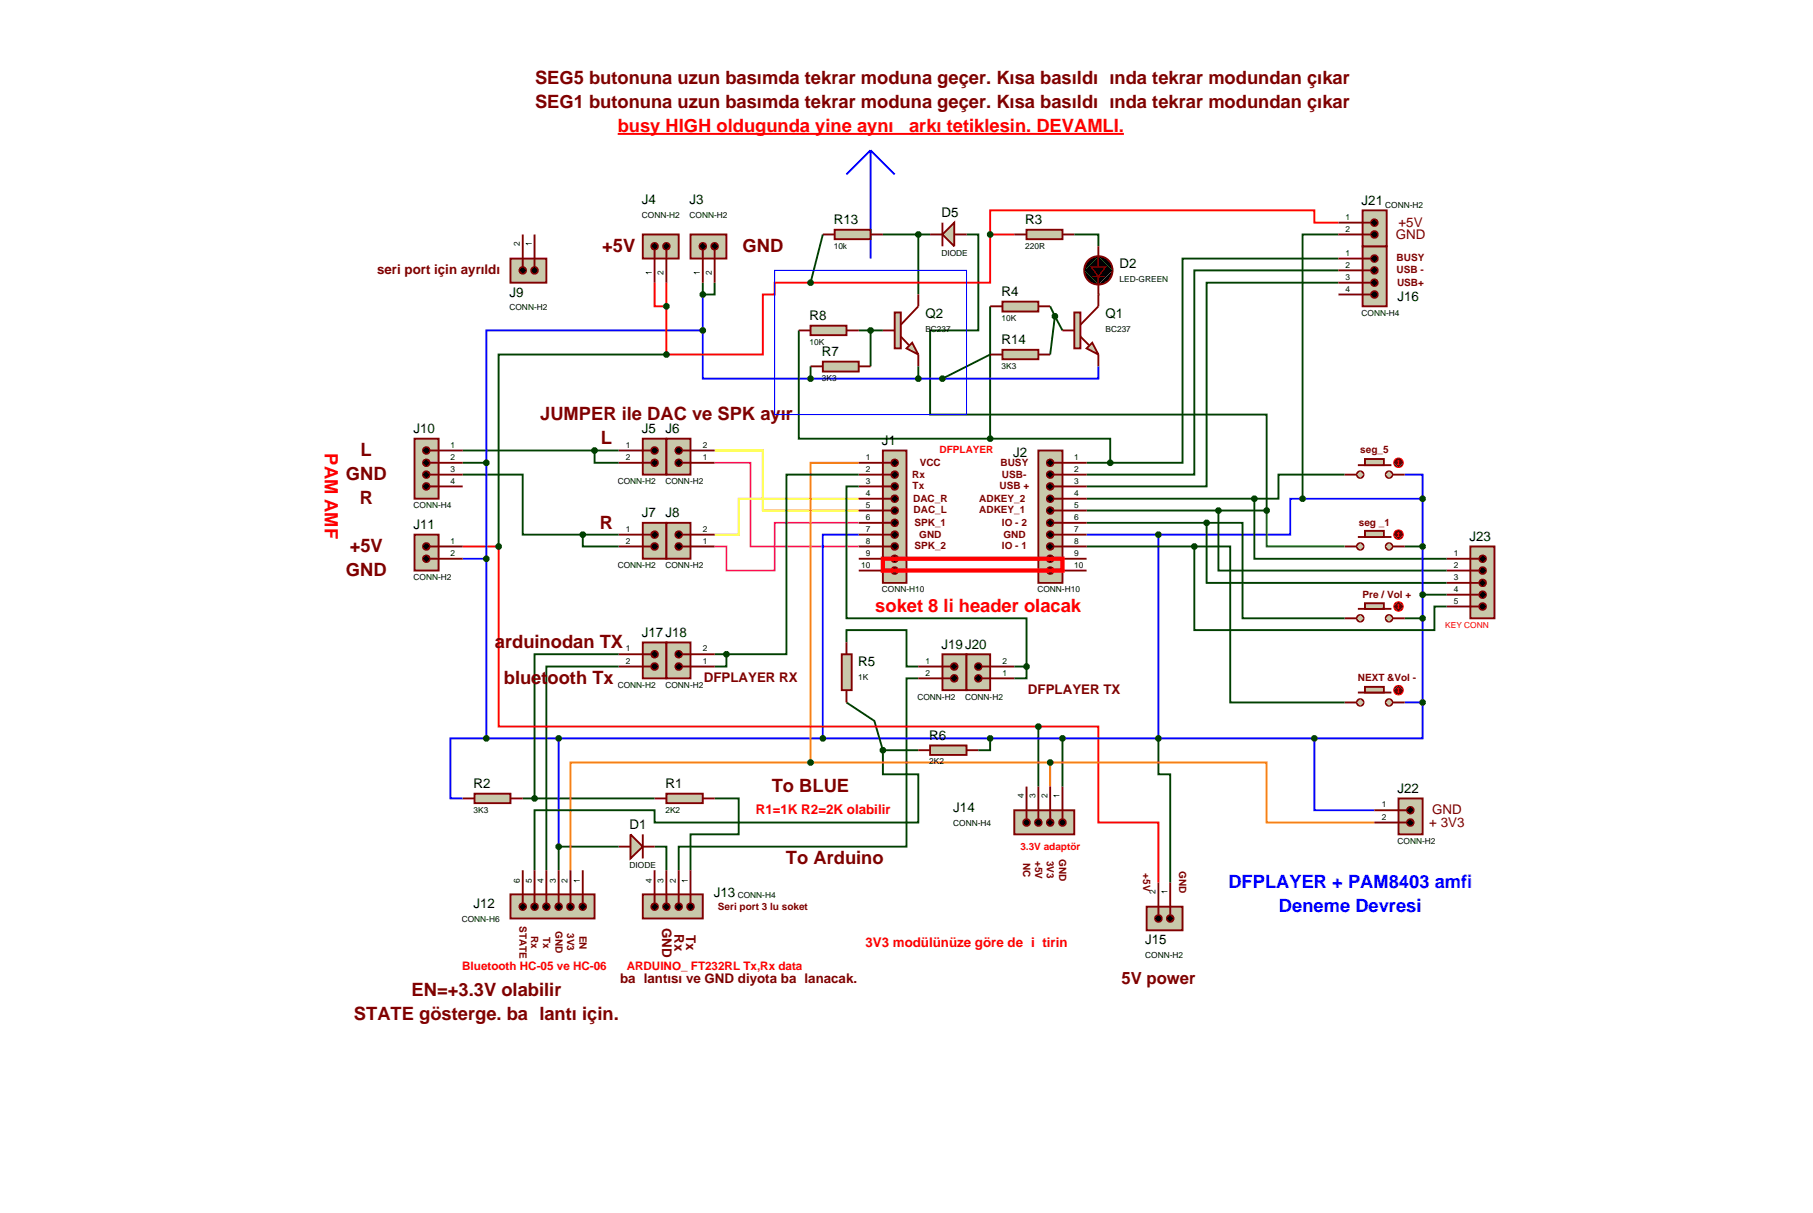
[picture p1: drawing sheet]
<svg xmlns="http://www.w3.org/2000/svg" width="384mm" height="257mm" viewBox="0 0 384 257" stroke-linecap="round" stroke-linejoin="round" font-family="sans-serif">
<defs><g id="words">
<g font-size="3.9" fill="#800000">
<text x="113.2" y="17.8">SEG5 butonuna uzun basımda tekrar moduna geçer. Kısa basıldığında tekrar modundan çıkar</text>
<text x="113.2" y="22.9">SEG1 butonuna uzun basımda tekrar moduna geçer. Kısa basıldığında tekrar modundan çıkar</text>
<text x="127.4" y="53.3">+5V</text>
<text x="157.1" y="53.3">GND</text>
<text x="114.3" y="88.9">JUMPER ile DAC ve SPK ayır</text>
<text x="127.1" y="94">L</text>
<text x="73.2" y="101.6">GND</text>
<text x="76.3" y="96.5">L</text>
<text x="76.1" y="106.7">R</text>
<text x="126.9" y="111.8">R</text>
<text x="74" y="116.8">+5V</text>
<text x="73.2" y="121.9">GND</text>
<text x="104.7" y="137.1">arduinodan TX</text>
<text x="106.6" y="144.7">bluetooth Tx</text>
<text x="163.3" y="167.6">To BLUE</text>
<text x="166.3" y="182.8">To Arduino</text>
<text x="74.9" y="215.8">STATE gösterge. bağlantı için.</text>
<text x="87.1" y="210.7">EN=+3.3V olabilir</text>
</g>
<g font-size="3.9" fill="#f00">
<text x="130.7" y="27.9">busy HIGH oldugunda yine aynı şarkı tetiklesin. DEVAMLI.</text>
<text x="68.7" y="95.9" transform="rotate(90 68.7 95.9)">PAM AMFİ</text>
<text x="185.2" y="129.5">soket 8 li header olacak</text>
</g>
<g font-size="3.9" fill="#00f">
<text x="259.9" y="187.9">DFPLAYER + PAM8403 amfi</text>
<text x="270.6" y="193">Deneme Devresi</text>
</g>
<text font-size="3.5" fill="#800000" x="237.3" y="208.1">5V power</text>
<g font-size="2.8">
<text x="135.8" y="43.3">J4</text>
<text x="145.9" y="43.3">J3</text>
<text x="176.4" y="47.5">R13</text>
<text x="199.2" y="46">D5</text>
<text x="216.9" y="47.5">R3</text>
<text x="288.1" y="43.4">J21</text>
<text x="236.9" y="56.8">D2</text>
<text x="107.8" y="62.8">J9</text>
<text x="211.9" y="62.7">R4</text>
<text x="295.7" y="63.7">J16</text>
<text x="171.3" y="67.8">R8</text>
<text x="195.8" y="67.4">Q2</text>
<text x="233.9" y="67.4">Q1</text>
<text x="173.9" y="75.4">R7</text>
<text x="211.9" y="72.9">R14</text>
<text x="87.5" y="91.7">J10</text>
<text x="135.8" y="91.7">J5</text>
<text x="140.8" y="91.7">J6</text>
<text x="186.6" y="94.2">J1</text>
<text x="214.4" y="96.8">J2</text>
<text x="87.5" y="112">J11</text>
<text x="135.8" y="109.5">J7</text>
<text x="140.8" y="109.5">J8</text>
<text x="310.9" y="114.5">J23</text>
<text x="135.8" y="134.8">J17J18</text>
<text x="199.2" y="137.3">J19J20</text>
<text x="181.6" y="141">R5</text>
<text x="196.6" y="156.6">R6</text>
<text x="100.2" y="166.8">R2</text>
<text x="140.8" y="166.8">R1</text>
<text x="295.7" y="167.8">J22</text>
<text x="201.7" y="171.9">J14</text>
<text x="133.2" y="175.4">D1</text>
<text x="151" y="189.7">J13</text>
<text x="100.2" y="192.2">J12</text>
<text x="242.3" y="199.8">J15</text>
</g>
<g font-size="2.8" fill="#800000">
<text x="295.9" y="48">+5V</text>
<text x="295.3" y="50.5">GND</text>
<text x="79.8" y="58.1">seri port için ayrıldı</text>
<text x="148.9" y="144.4">DFPLAYER RX</text>
<text x="217.5" y="146.9">DFPLAYER TX</text>
<text x="303" y="172.3">GND</text>
<text x="302.4" y="174.9">+ 3V3</text>
<text x="140.1" y="196.3" transform="rotate(90 140.1 196.3)">GND</text>
<text x="142.7" y="197.6" transform="rotate(90 142.7 197.6)">Rx</text>
<text x="145.2" y="197.8" transform="rotate(90 145.2 197.8)">Tx</text>
<text x="131.2" y="207.9">bağlantısı ve GND diyota bağlanacak.</text>
</g>
<g font-size="2.8" fill="#f00">
<text x="159.9" y="172.3">R1=1K R2=2K olabilir</text>
<text x="183.1" y="200.3">3V3 modülünüze göre değiştirin</text>
</g>
<g font-size="2.5" fill="#f00">
<text x="97.8" y="205.2">Bluetooth HC-05 ve HC-06</text>
<text x="132.6" y="205.2">ARDUINO_ FT232RL Tx,Rx data</text>
</g>
<g font-size="2.1" fill="#800000">
<text x="295.5" y="55.3">BUSY</text>
<text x="295.5" y="57.8">USB -</text>
<text x="295.6" y="60.4">USB+</text>
<text x="287.8" y="95.9">seg_5</text>
<text x="193" y="101">Rx</text>
<text x="194.6" y="98.5">VCC</text>
<text x="211.7" y="98.5">BUSY</text>
<text x="212" y="101">USB-</text>
<text x="193.1" y="103.5">Tx</text>
<text x="193.2" y="106.1">DAC_R</text>
<text x="207.2" y="106.1">ADKEY_2</text>
<text x="211.5" y="103.5">USB +</text>
<text x="193.3" y="108.6">DAC_L</text>
<text x="193.5" y="111.2">SPK_1</text>
<text x="194.5" y="113.7">GND</text>
<text x="207.2" y="108.6">ADKEY_1</text>
<text x="212" y="111.2">IO - 2</text>
<text x="212.3" y="113.7">GND</text>
<text x="287.5" y="111.2">seg _1</text>
<text x="193.5" y="116.2">SPK_2</text>
<text x="212" y="116.2">IO - 1</text>
<text x="288.3" y="126.4">Pre / Vol +</text>
<text x="287.3" y="144.1">NEXT &amp;Vol -</text>
<text x="216.5" y="182.5" transform="rotate(90 216.5 182.5)">NC</text>
<text x="219" y="182.1" transform="rotate(90 219 182.1)">+5V</text>
<text x="221.5" y="182.1" transform="rotate(90 221.5 182.1)">3V3</text>
<text x="224.1" y="181.7" transform="rotate(90 224.1 181.7)">GND</text>
<text x="241.9" y="184.7" transform="rotate(90 241.9 184.7)">+5V</text>
<text x="249.5" y="184.3" transform="rotate(90 249.5 184.3)">GND</text>
<text x="109.9" y="195.9" transform="rotate(90 109.9 195.9)">STATE</text>
<text x="117.5" y="197" transform="rotate(90 117.5 197)">GND</text>
<text x="120" y="197.4" transform="rotate(90 120 197.4)">3V3</text>
<text x="122.6" y="197.9" transform="rotate(90 122.6 197.9)">EN</text>
<text x="151.9" y="192.4">Seri port 3 lu soket</text>
<text x="112.4" y="198" transform="rotate(90 112.4 198)">Rx</text>
<text x="114.9" y="198.1" transform="rotate(90 114.9 198.1)">Tx</text>
</g>
<g font-size="2.1" fill="#f00">
<text x="198.8" y="95.9">DFPLAYER</text>
<text x="215.9" y="179.7">3.3V adaptör</text>
</g>
<g font-size="1.8">
<text x="135.8" y="46.1">CONN-H2</text>
<text x="145.9" y="46.1">CONN-H2</text>
<text x="284.7" y="46.5">1</text>
<text x="293.1" y="44">CONN-H2</text>
<text x="110" y="52.1" transform="rotate(-90 110 52.1)">2</text>
<text x="112.5" y="52.1" transform="rotate(-90 112.5 52.1)">1</text>
<text x="176.4" y="52.6">10k</text>
<text x="216.9" y="52.6">220R</text>
<text x="284.7" y="49">2</text>
<text x="137.9" y="58.2" transform="rotate(-90 137.9 58.2)">1</text>
<text x="140.4" y="58.2" transform="rotate(-90 140.4 58.2)">2</text>
<text x="148.1" y="58.2" transform="rotate(-90 148.1 58.2)">1</text>
<text x="150.6" y="58.2" transform="rotate(-90 150.6 58.2)">2</text>
<text x="199.2" y="54.2">DIODE</text>
<text x="236.9" y="59.6">LED-GREEN</text>
<text x="284.7" y="54.1">1</text>
<text x="284.7" y="56.6">2</text>
<text x="284.7" y="59.2">3</text>
<text x="107.8" y="65.6">CONN-H2</text>
<text x="284.7" y="61.7">4</text>
<text x="195.8" y="70.3">BC237</text>
<text x="211.9" y="67.9">10K</text>
<text x="233.9" y="70.3">BC237</text>
<text x="288.1" y="66.9">CONN-H4</text>
<text x="171.3" y="72.9">10K</text>
<text x="211.9" y="78">3K3</text>
<text x="173.9" y="80.6">3K3</text>
<text x="95.3" y="94.7">1</text>
<text x="132.4" y="94.7">1</text>
<text x="148.7" y="94.7">2</text>
<text x="95.3" y="97.3">2</text>
<text x="95.3" y="99.8">3</text>
<text x="132.4" y="97.3">2</text>
<text x="148.7" y="97.3">1</text>
<text x="183.2" y="97.3">1</text>
<text x="183.2" y="99.8">2</text>
<text x="227.3" y="97.3">1</text>
<text x="227.3" y="99.8">2</text>
<text x="87.5" y="107.5">CONN-H4</text>
<text x="95.3" y="102.3">4</text>
<text x="130.7" y="102.4">CONN-H2</text>
<text x="140.8" y="102.4">CONN-H2</text>
<text x="183.2" y="102.3">3</text>
<text x="183.2" y="104.9">4</text>
<text x="183.2" y="107.4">5</text>
<text x="227.3" y="102.3">3</text>
<text x="227.3" y="104.9">4</text>
<text x="227.3" y="107.4">5</text>
<text x="132.4" y="112.5">1</text>
<text x="148.7" y="112.5">2</text>
<text x="183.2" y="110">6</text>
<text x="183.2" y="112.5">7</text>
<text x="227.3" y="110">6</text>
<text x="227.3" y="112.5">7</text>
<text x="95.3" y="115">1</text>
<text x="95.3" y="117.6">2</text>
<text x="132.4" y="115">2</text>
<text x="148.7" y="115">1</text>
<text x="183.2" y="115">8</text>
<text x="183.2" y="117.6">9</text>
<text x="227.3" y="115">8</text>
<text x="227.3" y="117.6">9</text>
<text x="307.6" y="117.6">1</text>
<text x="87.5" y="122.7">CONN-H2</text>
<text x="130.7" y="120.2">CONN-H2</text>
<text x="140.8" y="120.2">CONN-H2</text>
<text x="182.2" y="120.1">10</text>
<text x="186.6" y="125.3">CONN-H10</text>
<text x="219.5" y="125.3">CONN-H10</text>
<text x="227.3" y="120.1">10</text>
<text x="307.6" y="120.1">2</text>
<text x="307.6" y="122.7">3</text>
<text x="307.6" y="125.2">4</text>
<text x="307.6" y="127.7">5</text>
<text x="132.4" y="137.8">1</text>
<text x="148.7" y="137.8">2</text>
<text x="132.4" y="140.4">2</text>
<text x="148.7" y="140.4">1</text>
<text x="181.6" y="143.8">1K</text>
<text x="195.8" y="140.4">1</text>
<text x="195.8" y="142.9">2</text>
<text x="212.1" y="142.9">1</text>
<text x="212.1" y="140.4">2</text>
<text x="130.7" y="145.5">CONN-H2</text>
<text x="140.8" y="145.5">CONN-H2</text>
<text x="194.1" y="148">CONN-H2</text>
<text x="204.2" y="148">CONN-H2</text>
<text x="196.6" y="161.7">2K2</text>
<text x="100.2" y="171.9">3K3</text>
<text x="140.8" y="171.9">2K2</text>
<text x="216.6" y="168.9" transform="rotate(-90 216.6 168.9)">4</text>
<text x="219.1" y="168.9" transform="rotate(-90 219.1 168.9)">3</text>
<text x="221.6" y="168.9" transform="rotate(-90 221.6 168.9)">2</text>
<text x="224.2" y="168.9" transform="rotate(-90 224.2 168.9)">1</text>
<text x="292.4" y="170.8">1</text>
<text x="292.4" y="173.4">2</text>
<text x="201.7" y="174.7">CONN-H4</text>
<text x="295.7" y="178.5">CONN-H2</text>
<text x="133.2" y="183.6">DIODE</text>
<text x="110" y="186.7" transform="rotate(-90 110 186.7)">6</text>
<text x="112.5" y="186.7" transform="rotate(-90 112.5 186.7)">5</text>
<text x="115" y="186.7" transform="rotate(-90 115 186.7)">4</text>
<text x="117.6" y="186.7" transform="rotate(-90 117.6 186.7)">3</text>
<text x="120.1" y="186.7" transform="rotate(-90 120.1 186.7)">2</text>
<text x="122.7" y="186.7" transform="rotate(-90 122.7 186.7)">1</text>
<text x="137.9" y="186.7" transform="rotate(-90 137.9 186.7)">4</text>
<text x="140.4" y="186.7" transform="rotate(-90 140.4 186.7)">3</text>
<text x="143" y="186.7" transform="rotate(-90 143 186.7)">2</text>
<text x="145.5" y="186.7" transform="rotate(-90 145.5 186.7)">1</text>
<text x="156.1" y="189.9">CONN-H4</text>
<text x="244.5" y="189.2" transform="rotate(-90 244.5 189.2)">2</text>
<text x="247" y="189.2" transform="rotate(-90 247 189.2)">1</text>
<text x="97.7" y="195">CONN-H6</text>
<text x="242.3" y="202.6">CONN-H2</text>
</g>
<text font-size="1.8" fill="#f00" x="305.8" y="132.8">KEY CONN</text>
</g></defs>
<path d="M151.2 97.9h7.6v17.7h22.9M181.7 110.6h-17.8v10.1h-10.2v-5.1h-2.5" fill="none" stroke="#f0f" stroke-width=".4"/>
<path d="M151.2 95.3h10.2v12.7h20.3M181.7 105.5h-25.4v7.6h-5.1" fill="none" stroke="#ff0" stroke-width=".4"/>
<g fill="none" stroke="#004000" stroke-width=".4">
<path d="M148.7 59.8v2.5h2.5v-2.5M174.1 49.6l-2.6 10.2M186.8 49.6h10M194.3 49.6v12.7M204.5 49.6h2.5v20.3h-10.2v17.8h71.2v20.3h-38.1M227.3 49.6h5.1v2.5M283.2 57.2h-30.5v43.2h-22.8M283.2 59.8h-27.9v43.1h-25.4M283.2 54.7h-33v43.2h-15.3M283.2 49.6h-7.6v55.9M141 75h-35.5v40.6M169 69.9v22.9h40.5"/>
<path d="M171.5 77.5v2.6M181.7 69.9h5.1M184.2 69.9v7.6M194.3 77.5v2.6M209.5 64.8v28M209.5 75l-10.1 5.1M222.2 64.8l1 2.1M223.2 66.9l1.6 3M223.2 66.9l-1 8.1M97.9 95.3h33M97.9 97.9h5M125.8 95.3v2.6h5.1"/>
<path d="M209.5 92.8h25.4v5.1M229.9 97.9h5M97.9 100.4h12.7v12.7h12.7M123.3 113.1v2.5h7.6M123.3 113.1h7.6M181.7 100.4h-15.3v38h-12.7M181.7 102.9h-2.6v27.9h38.1v10.2M229.9 115.6h22.8M229.9 105.5h35.5M229.9 110.6h25.4M252.7 115.6h7.6v33h24.2M252.7 115.6v17.7h50.8v-5h2.6"/>
<path d="M255.3 110.6h7.6v20.2h21.6M255.3 110.6v12.7h50.8M257.8 108v12.7h48.3M265.4 105.5v12.7h40.7M284.5 100.4h-14v5.1h-5.1M297.2 115.6h3.8M130.9 138.4h-17.8v30.5M151.2 138.4h2.5M153.7 138.4v2.6h-2.5M179.1 135.9v-2.6h12.7v7.7h2.5M297.2 130.8h3.8M301 125.8h5.1"/>
<path d="M130.9 141h-15.3v43.1M179.1 148.6l5.9 3.9 1.8 6.2M186.8 158.7v5.1h7.5v10.2h-55.8v-2.6h-25.4v12.7M186.8 158.7h7.5M194.3 143.5h-2.5v35.6h-48.2v5M209.5 156.2v2.5h-2.5M214.6 141h2.6M217.2 141v2.5h-2.6M219.7 153.7v12.7M224.8 156.2v10.2M245.1 156.2v7.6h2.5v22.9M110.6 168.9h27.9"/>
<path d="M130.9 179.1h-12.7v5M138.5 179.1h2.5v5M151.2 168.9h5.1v7.6h-10.2v7.6"/>
</g>
<g fill="none" stroke="#00f" stroke-width=".4">
<path d="M148.7 69.9h-45.8v86.3M148.7 69.9v10.2h83.7v-2.6M148.7 62.3v7.6M97.9 118.2h5M181.7 113.1h-7.6v43.1M229.9 113.1h15.2M245.1 113.1v43.1M297.2 100.4h3.8v5.1M301 105.5h-28v7.6h-27.9M301 105.5v43.1M102.9 156.2h-7.6v12.7h2.6M102.9 156.2h175.2"/>
<path d="M118.2 156.2v22.9M278.1 156.2v15.2h12.7M297.2 148.6h3.8M301 148.6v7.6h-22.9"/>
</g>
<path d="M181.7 97.9h-10.2v63.4M171.5 161.3h-50.8v22.8M171.5 161.3h50.7M222.2 161.3h45.8v12.7h22.8M222.2 161.3v5.1" fill="none" stroke="#ff8000" stroke-width=".4"/>
<path d="M138.5 59.8v5h2.5M209.5 49.6v10.2h-45.6v2.5h-2.5v12.7h-20.4v-15.2M209.5 49.6h5.1M283.2 47.1h-5.1v-2.6h-68.6v5.1M97.9 115.6h7.6v38.1h126.9v20.3h12.7v12.7" fill="none" stroke="#f00" stroke-width=".4"/>
<path d="M268 108v7.6h16.5" fill="none" stroke="#00c000" stroke-width=".4"/>
<path d="M186.8 95.3h5v28h-5z" fill="#c8c8aa" stroke="#800000" stroke-width=".4"/>
<path d="M181.7 97.9h6.8M181.7 100.4h6.8M181.7 102.9h6.8M181.7 105.5h6.8M181.7 108h6.8M181.7 110.6h6.8M181.7 113.1h6.8M181.7 115.6h6.8M181.7 118.2h6.8M181.7 120.7h6.8" fill="none" stroke="#800000" stroke-width=".4"/>
<g fill="#000" stroke="#800000" stroke-width=".4">
<path d="M188.8 97.4l.5-.2-.7 .7zM189.3 97.2a.68 .68 0 0 1 .7 .7zM189.3 98.6l.7-.7a.68 .68 0 0 1-.7 .7zM188.6 97.9l.7 .7a.68 .68 0 0 1-.7-.7z"/>
<path d="M188.8 99.9l.5-.2-.7 .7zM189.3 99.7a.68 .68 0 0 1 .7 .7zM190 100.4a.68 .68 0 0 1-.7 .7zM188.6 100.4l.7 .7a.68 .68 0 0 1-.7-.7z"/>
<path d="M188.8 102.4l.5-.2-.7 .7zM189.3 102.2a.68 .68 0 0 1 .7 .7zM189.3 103.6l.7-.7a.68 .68 0 0 1-.7 .7zM188.6 102.9l.7 .7a.68 .68 0 0 1-.7-.7z"/>
<path d="M188.8 105l.5-.2-.7 .7zM189.3 104.8a.68 .68 0 0 1 .7 .7zM189.3 106.2l.7-.7a.68 .68 0 0 1-.7 .7zM188.6 105.5l.7 .7a.68 .68 0 0 1-.7-.7z"/>
<path d="M188.8 107.5l.5-.2-.7 .7zM189.3 107.3a.68 .68 0 0 1 .7 .7zM189.3 108.7l.7-.7a.68 .68 0 0 1-.7 .7zM188.6 108l.7 .7a.68 .68 0 0 1-.7-.7z"/>
<path d="M188.8 110.1l.5-.2-.7 .7zM189.3 109.9a.68 .68 0 0 1 .7 .7zM189.3 111.3l.7-.7a.68 .68 0 0 1-.7 .7zM188.6 110.6l.7 .7a.68 .68 0 0 1-.7-.7z"/>
<path d="M188.8 112.6l.5-.2-.7 .7zM189.3 112.4a.68 .68 0 0 1 .7 .7zM190 113.1a.68 .68 0 0 1-.7 .7zM188.6 113.1l.7 .7a.68 .68 0 0 1-.7-.7z"/>
<path d="M188.8 115.1l.5-.2-.7 .7zM189.3 114.9a.68 .68 0 0 1 .7 .7zM189.3 116.3l.7-.7a.68 .68 0 0 1-.7 .7zM188.6 115.6l.7 .7a.68 .68 0 0 1-.7-.7z"/>
<path d="M188.8 117.7l.5-.2-.7 .7zM189.3 117.5a.68 .68 0 0 1 .7 .7zM189.3 118.9l.7-.7a.68 .68 0 0 1-.7 .7zM188.6 118.2l.7 .7a.68 .68 0 0 1-.7-.7z"/>
<path d="M188.8 120.2l.5-.2-.7 .7zM189.3 120a.68 .68 0 0 1 .7 .7zM189.3 121.4l.7-.7a.68 .68 0 0 1-.7 .7zM188.6 120.7l.7 .7a.68 .68 0 0 1-.7-.7z"/>
</g>
<path d="M189.3 97.2l.7 .7-.7 .7-.7-.7zM188.6 100.4l.7-.7 .7 .7-.7 .7zM188.6 102.9l.7-.7 .7 .7-.7 .7zM188.6 105.5l.7-.7 .7 .7-.7 .7zM189.3 107.3l.7 .7-.7 .7-.7-.7zM189.3 109.9l.7 .7-.7 .7-.7-.7zM189.3 112.4l.7 .7-.7 .7-.7-.7zM188.6 115.6l.7-.7 .7 .7-.7 .7zM189.3 117.5l.7 .7-.7 .7-.7-.7zM189.3 120l.7 .7-.7 .7-.7-.7z" fill="#000"/>
<path d="M219.7 95.3h5.1v28h-5.1z" fill="#c8c8aa" stroke="#800000" stroke-width=".4"/>
<path d="M223 97.9h6.9M223 100.4h6.9M223 102.9h6.9M223 105.5h6.9M223 108h6.9M223 110.6h6.9M223 113.1h6.9M223 115.6h6.9M223 118.2h6.9M223 120.7h6.9" fill="none" stroke="#800000" stroke-width=".4"/>
<g fill="#000" stroke="#800000" stroke-width=".4">
<path d="M221.7 97.4l.5-.2-.7 .7zM222.2 97.2a.68 .68 0 0 1 .7 .7zM222.2 98.6l.7-.7a.68 .68 0 0 1-.7 .7zM221.5 97.9l.7 .7a.68 .68 0 0 1-.7-.7z"/>
<path d="M221.7 99.9l.5-.2-.7 .7zM222.2 99.7a.68 .68 0 0 1 .7 .7zM222.2 101.1l.7-.7a.68 .68 0 0 1-.7 .7zM221.5 100.4l.7 .7a.68 .68 0 0 1-.7-.7z"/>
<path d="M221.7 102.4l.5-.2-.7 .7zM222.2 102.2a.68 .68 0 0 1 .7 .7zM222.2 103.6l.7-.7a.68 .68 0 0 1-.7 .7zM221.5 102.9l.7 .7a.68 .68 0 0 1-.7-.7z"/>
<path d="M221.7 105l.5-.2-.7 .7zM222.2 104.8a.68 .68 0 0 1 .7 .7zM222.2 106.2l.7-.7a.68 .68 0 0 1-.7 .7zM221.5 105.5l.7 .7a.68 .68 0 0 1-.7-.7z"/>
<path d="M221.7 107.5l.5-.2-.7 .7zM222.2 107.3a.68 .68 0 0 1 .7 .7zM222.2 108.7l.7-.7a.68 .68 0 0 1-.7 .7zM221.5 108l.7 .7a.68 .68 0 0 1-.7-.7z"/>
<path d="M221.7 110.1l.5-.2-.7 .7zM222.2 109.9a.68 .68 0 0 1 .7 .7zM222.2 111.3l.7-.7a.68 .68 0 0 1-.7 .7zM221.5 110.6l.7 .7a.68 .68 0 0 1-.7-.7z"/>
<path d="M221.7 112.6l.5-.2-.7 .7zM222.2 112.4a.68 .68 0 0 1 .7 .7zM222.2 113.8l.7-.7a.68 .68 0 0 1-.7 .7zM221.5 113.1l.7 .7a.68 .68 0 0 1-.7-.7z"/>
<path d="M221.7 115.1l.5-.2-.7 .7zM222.2 114.9a.68 .68 0 0 1 .7 .7zM222.2 116.3l.7-.7a.68 .68 0 0 1-.7 .7zM221.5 115.6l.7 .7a.68 .68 0 0 1-.7-.7z"/>
<path d="M221.7 117.7l.5-.2-.7 .7zM222.2 117.5a.68 .68 0 0 1 .7 .7zM222.2 118.9l.7-.7a.68 .68 0 0 1-.7 .7zM221.5 118.2l.7 .7a.68 .68 0 0 1-.7-.7z"/>
<path d="M221.7 120.2l.5-.2-.7 .7zM222.2 120a.68 .68 0 0 1 .7 .7zM222.2 121.4l.7-.7a.68 .68 0 0 1-.7 .7zM221.5 120.7l.7 .7a.68 .68 0 0 1-.7-.7z"/>
</g>
<path d="M222.2 97.2l.7 .7-.7 .7-.7-.7zM222.2 99.7l.7 .7-.7 .7-.7-.7zM222.2 102.2l.7 .7-.7 .7-.7-.7zM222.2 104.8l.7 .7-.7 .7-.7-.7zM222.2 107.3l.7 .7-.7 .7-.7-.7zM222.2 109.9l.7 .7-.7 .7-.7-.7zM222.2 112.4l.7 .7-.7 .7-.7-.7zM222.2 114.9l.7 .7-.7 .7-.7-.7zM222.2 117.5l.7 .7-.7 .7-.7-.7zM222.2 120l.7 .7-.7 .7-.7-.7z" fill="#000"/>
<path d="M146.1 49.6h7.6v5.1h-7.6z" fill="#c8c8aa" stroke="#800000" stroke-width=".4"/>
<path d="M148.7 52.9v6.9M151.2 52.9v6.9" fill="none" stroke="#800000" stroke-width=".4"/>
<g fill="#000" stroke="#800000" stroke-width=".4">
<path d="M148.2 51.6l.5-.2-.7 .7zM148.7 51.4a.68 .68 0 0 1 .7 .7zM149.4 52.1a.68 .68 0 0 1-.7 .7zM148 52.1l.7 .7a.68 .68 0 0 1-.7-.7z"/>
<path d="M150.7 51.6l.5-.2-.7 .7zM151.2 51.4a.68 .68 0 0 1 .7 .7zM151.2 52.8l.7-.7a.68 .68 0 0 1-.7 .7zM150.5 52.1l.7 .7a.68 .68 0 0 1-.7-.7z"/>
</g>
<path d="M148.7 51.4l.7 .7-.7 .7-.7-.7zM151.2 51.4l.7 .7-.7 .7-.7-.7z" fill="#000"/>
<path d="M136 49.6h7.6v5.1h-7.6z" fill="#c8c8aa" stroke="#800000" stroke-width=".4"/>
<path d="M138.5 52.9v6.9M141 52.9v6.9" fill="none" stroke="#800000" stroke-width=".4"/>
<g fill="#000" stroke="#800000" stroke-width=".4">
<path d="M138 51.6l.5-.2-.7 .7zM138.5 51.4a.68 .68 0 0 1 .7 .7zM138.5 52.8l.7-.7a.68 .68 0 0 1-.7 .7zM137.8 52.1l.7 .7a.68 .68 0 0 1-.7-.7z"/>
<path d="M140.5 51.6l.5-.2-.7 .7zM141 51.4a.68 .68 0 0 1 .7 .7zM141.7 52.1a.68 .68 0 0 1-.7 .7zM140.3 52.1l.7 .7a.68 .68 0 0 1-.7-.7z"/>
</g>
<path d="M138.5 51.4l.7 .7-.7 .7-.7-.7zM140.3 52.1l.7-.7 .7 .7-.7 .7z" fill="#000"/>
<path d="M136 92.8h5v7.6h-5z" fill="#c8c8aa" stroke="#800000" stroke-width=".4"/>
<path d="M130.9 95.3h6.8M130.9 97.9h6.8" fill="none" stroke="#800000" stroke-width=".4"/>
<g fill="#000" stroke="#800000" stroke-width=".4">
<path d="M138 97.4l.5-.2-.7 .7zM138.5 97.2a.68 .68 0 0 1 .7 .7zM138.5 98.6l.7-.7a.68 .68 0 0 1-.7 .7zM137.8 97.9l.7 .7a.68 .68 0 0 1-.7-.7z"/>
<path d="M138 94.8l.5-.2-.7 .7zM138.5 94.6a.68 .68 0 0 1 .7 .7zM138.5 96l.7-.7a.68 .68 0 0 1-.7 .7zM137.8 95.3l.7 .7a.68 .68 0 0 1-.7-.7z"/>
</g>
<path d="M138.5 97.2l.7 .7-.7 .7-.7-.7zM138.5 94.6l.7 .7-.7 .7-.7-.7z" fill="#000"/>
<path d="M141 92.8h5.1v7.6h-5.1z" fill="#c8c8aa" stroke="#800000" stroke-width=".4"/>
<path d="M144.4 97.9h6.8M144.4 95.3h6.8" fill="none" stroke="#800000" stroke-width=".4"/>
<g fill="#000" stroke="#800000" stroke-width=".4">
<path d="M143.1 94.8l.5-.2-.7 .7zM143.6 94.6a.68 .68 0 0 1 .7 .7zM144.3 95.3a.68 .68 0 0 1-.7 .7zM142.9 95.3l.7 .7a.68 .68 0 0 1-.7-.7z"/>
<path d="M143.1 97.4l.5-.2-.7 .7zM143.6 97.2a.68 .68 0 0 1 .7 .7zM144.3 97.9a.68 .68 0 0 1-.7 .7zM142.9 97.9l.7 .7a.68 .68 0 0 1-.7-.7z"/>
</g>
<path d="M143.6 94.6l.7 .7-.7 .7-.7-.7zM143.6 97.2l.7 .7-.7 .7-.7-.7z" fill="#000"/>
<path d="M136 110.6h5v7.6h-5z" fill="#c8c8aa" stroke="#800000" stroke-width=".4"/>
<path d="M130.9 113.1h6.8M130.9 115.6h6.8" fill="none" stroke="#800000" stroke-width=".4"/>
<g fill="#000" stroke="#800000" stroke-width=".4">
<path d="M138 115.1l.5-.2-.7 .7zM138.5 114.9a.68 .68 0 0 1 .7 .7zM138.5 116.3l.7-.7a.68 .68 0 0 1-.7 .7zM137.8 115.6l.7 .7a.68 .68 0 0 1-.7-.7z"/>
<path d="M138 112.6l.5-.2-.7 .7zM138.5 112.4a.68 .68 0 0 1 .7 .7zM138.5 113.8l.7-.7a.68 .68 0 0 1-.7 .7zM137.8 113.1l.7 .7a.68 .68 0 0 1-.7-.7z"/>
</g>
<path d="M138.5 114.9l.7 .7-.7 .7-.7-.7zM138.5 112.4l.7 .7-.7 .7-.7-.7z" fill="#000"/>
<path d="M141 110.6h5.1v7.6h-5.1z" fill="#c8c8aa" stroke="#800000" stroke-width=".4"/>
<path d="M144.4 115.6h6.8M144.4 113.1h6.8" fill="none" stroke="#800000" stroke-width=".4"/>
<g fill="#000" stroke="#800000" stroke-width=".4">
<path d="M143.1 112.6l.5-.2-.7 .7zM143.6 112.4a.68 .68 0 0 1 .7 .7zM144.3 113.1a.68 .68 0 0 1-.7 .7zM142.9 113.1l.7 .7a.68 .68 0 0 1-.7-.7z"/>
<path d="M143.1 115.1l.5-.2-.7 .7zM143.6 114.9a.68 .68 0 0 1 .7 .7zM144.3 115.6a.68 .68 0 0 1-.7 .7zM142.9 115.6l.7 .7a.68 .68 0 0 1-.7-.7z"/>
</g>
<path d="M143.6 112.4l.7 .7-.7 .7-.7-.7zM143.6 114.9l.7 .7-.7 .7-.7-.7z" fill="#000"/>
<path d="M108 54.7h7.6v5.1h-7.6z" fill="#c8c8aa" stroke="#800000" stroke-width=".4"/>
<path d="M110.6 49.6v6.9M113.1 49.6v6.9" fill="none" stroke="#800000" stroke-width=".4"/>
<g fill="#000" stroke="#800000" stroke-width=".4">
<path d="M110.1 56.7l.5-.2-.7 .7zM110.6 56.5a.68 .68 0 0 1 .7 .7zM111.3 57.2a.68 .68 0 0 1-.7 .7zM109.9 57.2l.7 .7a.68 .68 0 0 1-.7-.7z"/>
<path d="M112.6 56.7l.5-.2-.7 .7zM113.1 56.5a.68 .68 0 0 1 .7 .7zM113.1 57.9l.7-.7a.68 .68 0 0 1-.7 .7zM112.4 57.2l.7 .7a.68 .68 0 0 1-.7-.7z"/>
</g>
<path d="M110.6 56.5l.7 .7-.7 .7-.7-.7zM113.1 56.5l.7 .7-.7 .7-.7-.7z" fill="#000"/>
<path d="M87.7 92.8h5.1v12.7h-5.1z" fill="#c8c8aa" stroke="#800000" stroke-width=".4"/>
<path d="M91 95.3h6.9M91 97.9h6.9M91 100.4h6.9M91 102.9h6.9" fill="none" stroke="#800000" stroke-width=".4"/>
<g fill="#000" stroke="#800000" stroke-width=".4">
<path d="M89.7 97.4l.5-.2-.7 .7zM90.2 97.2a.68 .68 0 0 1 .7 .7zM90.9 97.9a.68 .68 0 0 1-.7 .7zM89.5 97.9l.7 .7a.68 .68 0 0 1-.7-.7z"/>
<path d="M89.7 94.8l.5-.2-.7 .7zM90.2 94.6a.68 .68 0 0 1 .7 .7zM90.2 96l.7-.7a.68 .68 0 0 1-.7 .7zM89.5 95.3l.7 .7a.68 .68 0 0 1-.7-.7z"/>
<path d="M89.7 99.9l.5-.2-.7 .7zM90.2 99.7a.68 .68 0 0 1 .7 .7zM90.9 100.4a.68 .68 0 0 1-.7 .7zM89.5 100.4l.7 .7a.68 .68 0 0 1-.7-.7z"/>
<path d="M89.7 102.4l.5-.2-.7 .7zM90.2 102.2a.68 .68 0 0 1 .7 .7zM90.9 102.9a.68 .68 0 0 1-.7 .7zM89.5 102.9l.7 .7a.68 .68 0 0 1-.7-.7z"/>
</g>
<path d="M90.2 97.2l.7 .7-.7 .7-.7-.7zM90.2 94.6l.7 .7-.7 .7-.7-.7zM90.2 99.7l.7 .7-.7 .7-.7-.7zM90.2 102.2l.7 .7-.7 .7-.7-.7z" fill="#000"/>
<path d="M87.7 113.1h5.1v7.6h-5.1z" fill="#c8c8aa" stroke="#800000" stroke-width=".4"/>
<path d="M91 115.6h6.9M91 118.2h6.9" fill="none" stroke="#800000" stroke-width=".4"/>
<g fill="#000" stroke="#800000" stroke-width=".4">
<path d="M89.7 117.7l.5-.2-.7 .7zM90.2 117.5a.68 .68 0 0 1 .7 .7zM90.9 118.2a.68 .68 0 0 1-.7 .7zM89.5 118.2l.7 .7a.68 .68 0 0 1-.7-.7z"/>
<path d="M89.7 115.1l.5-.2-.7 .7zM90.2 114.9a.68 .68 0 0 1 .7 .7zM90.9 115.6a.68 .68 0 0 1-.7 .7zM89.5 115.6l.7 .7a.68 .68 0 0 1-.7-.7z"/>
</g>
<path d="M90.2 117.5l.7 .7-.7 .7-.7-.7zM90.2 114.9l.7 .7-.7 .7-.7-.7z" fill="#000"/>
<path d="M108 189.2h17.8v5.1h-17.8z" fill="#c8c8aa" stroke="#800000" stroke-width=".4"/>
<path d="M110.6 184.1v6.9M113.1 184.1v6.9M115.6 184.1v6.9M118.2 184.1v6.9M120.7 184.1v6.9M123.3 184.1v6.9" fill="none" stroke="#800000" stroke-width=".4"/>
<g fill="#000" stroke="#800000" stroke-width=".4">
<path d="M110.1 191.3l.5-.2-.7 .7zM110.6 191.1a.68 .68 0 0 1 .7 .7zM110.6 192.5l.7-.7a.68 .68 0 0 1-.7 .7zM109.9 191.8l.7 .7a.68 .68 0 0 1-.7-.7z"/>
<path d="M112.6 191.3l.5-.2-.7 .7zM113.1 191.1a.68 .68 0 0 1 .7 .7zM113.1 192.5l.7-.7a.68 .68 0 0 1-.7 .7zM112.4 191.8l.7 .7a.68 .68 0 0 1-.7-.7z"/>
<path d="M115.1 191.3l.5-.2-.7 .7zM115.6 191.1a.68 .68 0 0 1 .7 .7zM115.6 192.5l.7-.7a.68 .68 0 0 1-.7 .7zM114.9 191.8l.7 .7a.68 .68 0 0 1-.7-.7z"/>
<path d="M117.7 191.3l.5-.2-.7 .7zM118.2 191.1a.68 .68 0 0 1 .7 .7zM118.2 192.5l.7-.7a.68 .68 0 0 1-.7 .7zM117.5 191.8l.7 .7a.68 .68 0 0 1-.7-.7z"/>
<path d="M120.2 191.3l.5-.2-.7 .7zM120.7 191.1a.68 .68 0 0 1 .7 .7zM120.7 192.5l.7-.7a.68 .68 0 0 1-.7 .7zM120 191.8l.7 .7a.68 .68 0 0 1-.7-.7z"/>
<path d="M122.8 191.3l.5-.2-.7 .7zM123.3 191.1a.68 .68 0 0 1 .7 .7zM123.3 192.5l.7-.7a.68 .68 0 0 1-.7 .7zM122.6 191.8l.7 .7a.68 .68 0 0 1-.7-.7z"/>
</g>
<path d="M110.6 191.1l.7 .7-.7 .7-.7-.7zM113.1 191.1l.7 .7-.7 .7-.7-.7zM114.9 191.8l.7-.7 .7 .7-.7 .7zM118.2 191.1l.7 .7-.7 .7-.7-.7zM120 191.8l.7-.7 .7 .7-.7 .7zM123.3 191.1l.7 .7-.7 .7-.7-.7z" fill="#000"/>
<path d="M136 189.2h12.7v5.1h-12.7z" fill="#c8c8aa" stroke="#800000" stroke-width=".4"/>
<path d="M138.5 184.1v6.9M141 184.1v6.9M143.6 184.1v6.9M146.1 184.1v6.9" fill="none" stroke="#800000" stroke-width=".4"/>
<g fill="#000" stroke="#800000" stroke-width=".4">
<path d="M138 191.3l.5-.2-.7 .7zM138.5 191.1a.68 .68 0 0 1 .7 .7zM138.5 192.5l.7-.7a.68 .68 0 0 1-.7 .7zM137.8 191.8l.7 .7a.68 .68 0 0 1-.7-.7z"/>
<path d="M140.5 191.3l.5-.2-.7 .7zM141 191.1a.68 .68 0 0 1 .7 .7zM141 192.5l.7-.7a.68 .68 0 0 1-.7 .7zM140.3 191.8l.7 .7a.68 .68 0 0 1-.7-.7z"/>
<path d="M143.1 191.3l.5-.2-.7 .7zM143.6 191.1a.68 .68 0 0 1 .7 .7zM143.6 192.5l.7-.7a.68 .68 0 0 1-.7 .7zM142.9 191.8l.7 .7a.68 .68 0 0 1-.7-.7z"/>
<path d="M145.6 191.3l.5-.2-.7 .7zM146.1 191.1a.68 .68 0 0 1 .7 .7zM146.1 192.5l.7-.7a.68 .68 0 0 1-.7 .7zM145.4 191.8l.7 .7a.68 .68 0 0 1-.7-.7z"/>
</g>
<path d="M138.5 191.1l.7 .7-.7 .7-.7-.7zM140.3 191.8l.7-.7 .7 .7-.7 .7zM143.6 191.1l.7 .7-.7 .7-.7-.7zM145.4 191.8l.7-.7 .7 .7-.7 .7z" fill="#000"/>
<path d="M214.6 171.4h12.7v5.1h-12.7z" fill="#c8c8aa" stroke="#800000" stroke-width=".4"/>
<path d="M217.2 166.4v6.8M219.7 166.4v6.8M222.2 166.4v6.8M224.8 166.4v6.8" fill="none" stroke="#800000" stroke-width=".4"/>
<g fill="#000" stroke="#800000" stroke-width=".4">
<path d="M216.7 173.5l.5-.2-.7 .7zM217.2 173.3a.68 .68 0 0 1 .7 .7zM217.9 174a.68 .68 0 0 1-.7 .7zM216.5 174l.7 .7a.68 .68 0 0 1-.7-.7z"/>
<path d="M219.2 173.5l.5-.2-.7 .7zM219.7 173.3a.68 .68 0 0 1 .7 .7zM220.4 174a.68 .68 0 0 1-.7 .7zM219 174l.7 .7a.68 .68 0 0 1-.7-.7z"/>
<path d="M221.7 173.5l.5-.2-.7 .7zM222.2 173.3a.68 .68 0 0 1 .7 .7zM222.2 174.7l.7-.7a.68 .68 0 0 1-.7 .7zM221.5 174l.7 .7a.68 .68 0 0 1-.7-.7z"/>
<path d="M224.3 173.5l.5-.2-.7 .7zM224.8 173.3a.68 .68 0 0 1 .7 .7zM225.5 174a.68 .68 0 0 1-.7 .7zM224.1 174l.7 .7a.68 .68 0 0 1-.7-.7z"/>
</g>
<path d="M216.5 174l.7-.7 .7 .7-.7 .7zM219 174l.7-.7 .7 .7-.7 .7zM222.2 173.3l.7 .7-.7 .7-.7-.7zM224.1 174l.7-.7 .7 .7-.7 .7z" fill="#000"/>
<path d="M242.6 191.8h7.6v5h-7.6z" fill="#c8c8aa" stroke="#800000" stroke-width=".4"/>
<path d="M245.1 186.7v6.8M247.6 186.7v6.8" fill="none" stroke="#800000" stroke-width=".4"/>
<g fill="#000" stroke="#800000" stroke-width=".4">
<path d="M244.6 193.8l.5-.2-.7 .7zM245.1 193.6a.68 .68 0 0 1 .7 .7zM245.8 194.3a.68 .68 0 0 1-.7 .7zM244.4 194.3l.7 .7a.68 .68 0 0 1-.7-.7z"/>
<path d="M247.1 193.8l.5-.2-.7 .7zM247.6 193.6a.68 .68 0 0 1 .7 .7zM247.6 195l.7-.7a.68 .68 0 0 1-.7 .7zM246.9 194.3l.7 .7a.68 .68 0 0 1-.7-.7z"/>
</g>
<path d="M244.4 194.3l.7-.7 .7 .7-.7 .7zM247.6 193.6l.7 .7-.7 .7-.7-.7z" fill="#000"/>
<path d="M288.3 52.1h5.1v12.7h-5.1z" fill="#c8c8aa" stroke="#800000" stroke-width=".4"/>
<path d="M283.2 54.7h6.8M283.2 57.2h6.8M283.2 59.8h6.8M283.2 62.3h6.8" fill="none" stroke="#800000" stroke-width=".4"/>
<g fill="#000" stroke="#800000" stroke-width=".4">
<path d="M290.3 56.7l.5-.2-.7 .7zM290.8 56.5a.68 .68 0 0 1 .7 .7zM291.5 57.2a.68 .68 0 0 1-.7 .7zM290.1 57.2l.7 .7a.68 .68 0 0 1-.7-.7z"/>
<path d="M290.3 59.3l.5-.2-.7 .7zM290.8 59.1a.68 .68 0 0 1 .7 .7zM290.8 60.5l.7-.7a.68 .68 0 0 1-.7 .7zM290.1 59.8l.7 .7a.68 .68 0 0 1-.7-.7z"/>
<path d="M290.3 54.2l.5-.2-.7 .7zM290.8 54a.68 .68 0 0 1 .7 .7zM291.5 54.7a.68 .68 0 0 1-.7 .7zM290.1 54.7l.7 .7a.68 .68 0 0 1-.7-.7z"/>
<path d="M290.3 61.8l.5-.2-.7 .7zM290.8 61.6a.68 .68 0 0 1 .7 .7zM291.5 62.3a.68 .68 0 0 1-.7 .7zM290.1 62.3l.7 .7a.68 .68 0 0 1-.7-.7z"/>
</g>
<path d="M290.8 56.5l.7 .7-.7 .7-.7-.7zM290.8 59.1l.7 .7-.7 .7-.7-.7zM290.8 54l.7 .7-.7 .7-.7-.7zM290.1 62.3l.7-.7 .7 .7-.7 .7z" fill="#000"/>
<g fill="#c8c8aa" stroke="#800000" stroke-width=".4">
<path d="M293.4 99.9l.5-.2-.7 .7zM293.9 99.7a.68 .68 0 0 1 .7 .7zM294.6 100.4a.68 .68 0 0 1-.7 .7zM293.2 100.4l.7 .7a.68 .68 0 0 1-.7-.7z"/>
<path d="M287.3 99.9l.5-.2-.7 .7zM287.8 99.7a.68 .68 0 0 1 .7 .7zM288.5 100.4a.68 .68 0 0 1-.7 .7zM287.1 100.4l.7 .7a.68 .68 0 0 1-.7-.7z"/>
</g>
<g fill="#c8c8aa">
<path d="M293.2 100.4l.7-.7 .7 .7-.7 .7z"/>
<path d="M287.8 99.7l.7 .7-.7 .7-.7-.7z"/>
</g>
<path d="M287.3 98.4h7.1" fill="none" stroke="#800000" stroke-width=".4"/>
<path d="M288.8 97.1h4v1.3h-4z" fill="#c8c8aa" stroke="#800000" stroke-width=".4"/>
<path d="M284.5 100.4h2.5M294.6 100.4h2.6" fill="none" stroke="#800000" stroke-width=".4"/>
<path d="M295.2 97.2l.7-.3-1 1zM295.9 96.9a.94 .94 0 0 1 1 1zM295.9 98.9l1-1a.94 .94 0 0 1-1 1zM294.9 97.9l1 1a.94 .94 0 0 1-1-1z" fill="#400000" stroke="#f00" stroke-width=".21"/>
<path d="M295.9 96.9l1 1-1 1-1-1z" fill="#400000"/>
<path d="M295.6 98.1l.3 .3M295.9 97.4v1M295.9 97.4l-.3 .2M295.9 97.4l.2 .2M296.1 98.1l-.2 .3" fill="none" stroke="#f00" stroke-width=".21"/>
<g fill="#c8c8aa" stroke="#800000" stroke-width=".4">
<path d="M293.4 115.1l.5-.2-.7 .7zM293.9 114.9a.68 .68 0 0 1 .7 .7zM293.9 116.3l.7-.7a.68 .68 0 0 1-.7 .7zM293.2 115.6l.7 .7a.68 .68 0 0 1-.7-.7z"/>
<path d="M287.3 115.1l.5-.2-.7 .7zM287.8 114.9a.68 .68 0 0 1 .7 .7zM288.5 115.6a.68 .68 0 0 1-.7 .7zM287.1 115.6l.7 .7a.68 .68 0 0 1-.7-.7z"/>
</g>
<g fill="#c8c8aa">
<path d="M293.2 115.6l.7-.7 .7 .7-.7 .7z"/>
<path d="M287.8 114.9l.7 .7-.7 .7-.7-.7z"/>
</g>
<path d="M287.3 113.6h7.1" fill="none" stroke="#800000" stroke-width=".4"/>
<path d="M288.8 112.3h4v1.3h-4z" fill="#c8c8aa" stroke="#800000" stroke-width=".4"/>
<path d="M284.5 115.6h2.5M294.6 115.6h2.6" fill="none" stroke="#800000" stroke-width=".4"/>
<path d="M295.2 112.4l.7-.3-1 1zM295.9 112.1a.94 .94 0 0 1 1 1zM296.9 113.1a.94 .94 0 0 1-1 1zM294.9 113.1l1 1a.94 .94 0 0 1-1-1z" fill="#400000" stroke="#f00" stroke-width=".21"/>
<path d="M294.9 113.1l1-1 1 1-1 1z" fill="#400000"/>
<path d="M295.6 113.4l.3 .2M295.9 112.6v1M295.9 112.6l-.3 .3M295.9 112.6l.2 .3M296.1 113.4l-.2 .2" fill="none" stroke="#f00" stroke-width=".21"/>
<g fill="#c8c8aa" stroke="#800000" stroke-width=".4">
<path d="M293.4 130.3l.5-.2-.7 .7zM293.9 130.1a.68 .68 0 0 1 .7 .7zM293.9 131.5l.7-.7a.68 .68 0 0 1-.7 .7zM293.2 130.8l.7 .7a.68 .68 0 0 1-.7-.7z"/>
<path d="M287.3 130.3l.5-.2-.7 .7zM287.8 130.1a.68 .68 0 0 1 .7 .7zM287.8 131.5l.7-.7a.68 .68 0 0 1-.7 .7zM287.1 130.8l.7 .7a.68 .68 0 0 1-.7-.7z"/>
</g>
<g fill="#c8c8aa">
<path d="M293.9 130.1l.7 .7-.7 .7-.7-.7z"/>
<path d="M287.8 130.1l.7 .7-.7 .7-.7-.7z"/>
</g>
<path d="M287.3 128.8h7.1" fill="none" stroke="#800000" stroke-width=".4"/>
<path d="M288.8 127.6h4v1.2h-4z" fill="#c8c8aa" stroke="#800000" stroke-width=".4"/>
<path d="M284.5 130.8h2.5M294.6 130.8h2.6" fill="none" stroke="#800000" stroke-width=".4"/>
<path d="M295.2 127.6l.7-.3-1 1zM295.9 127.3a.94 .94 0 0 1 1 1zM296.9 128.3a.94 .94 0 0 1-1 1zM294.9 128.3l1 1a.94 .94 0 0 1-1-1z" fill="#400000" stroke="#f00" stroke-width=".21"/>
<path d="M295.9 127.3l1 1-1 1-1-1z" fill="#400000"/>
<path d="M295.6 128.5l.3 .3M295.9 127.8v1M295.9 127.8l-.3 .3M295.9 127.8l.2 .3M296.1 128.5l-.2 .3" fill="none" stroke="#f00" stroke-width=".21"/>
<g fill="#c8c8aa" stroke="#800000" stroke-width=".4">
<path d="M293.4 148.1l.5-.2-.7 .7zM293.9 147.9a.68 .68 0 0 1 .7 .7zM293.9 149.3l.7-.7a.68 .68 0 0 1-.7 .7zM293.2 148.6l.7 .7a.68 .68 0 0 1-.7-.7z"/>
<path d="M287.3 148.1l.5-.2-.7 .7zM287.8 147.9a.68 .68 0 0 1 .7 .7zM288.5 148.6a.68 .68 0 0 1-.7 .7zM287.1 148.6l.7 .7a.68 .68 0 0 1-.7-.7z"/>
</g>
<g fill="#c8c8aa">
<path d="M293.9 147.9l.7 .7-.7 .7-.7-.7z"/>
<path d="M287.8 147.9l.7 .7-.7 .7-.7-.7z"/>
</g>
<path d="M287.3 146.5h7.1" fill="none" stroke="#800000" stroke-width=".4"/>
<path d="M288.8 145.3h4v1.2h-4z" fill="#c8c8aa" stroke="#800000" stroke-width=".4"/>
<path d="M284.5 148.6h2.5M294.6 148.6h2.6" fill="none" stroke="#800000" stroke-width=".4"/>
<path d="M295.2 145.3l.7-.3-1 1zM295.9 145a.94 .94 0 0 1 1 1zM296.9 146a.94 .94 0 0 1-1 1zM294.9 146l1 1a.94 .94 0 0 1-1-1z" fill="#400000" stroke="#f00" stroke-width=".21"/>
<path d="M294.9 146l1-1 1 1-1 1z" fill="#400000"/>
<path d="M295.6 146.3l.3 .2M295.9 145.5v1M295.9 145.5l-.3 .3M295.9 145.5l.2 .3M296.1 146.3l-.2 .2" fill="none" stroke="#f00" stroke-width=".21"/>
<path d="M186.8 118.2h38v2.5h-38z" fill="none" stroke="#f00" stroke-width=".9" stroke-linecap="butt"/>
<path d="M125.5 94.9l.3-.1-.5 .5zM125.8 94.8l.3 .1 .2 .4zM125.8 95.8l.5-.5-.2 .4zM125.3 95.3l.5 .5-.3-.1z" fill="#004000" stroke="#004000" stroke-width=".4"/>
<path d="M125.8 94.8l.5 .5-.5 .5-.5-.5z" fill="#004000"/>
<path d="M122.9 112.8l.4-.2-.5 .5zM123.3 112.6l.4 .2 .1 .3zM123.8 113.1l-.1 .3-.4 .2zM122.8 113.1l.5 .5-.4-.2z" fill="#004000" stroke="#004000" stroke-width=".4"/>
<path d="M122.8 113.1l.5-.5 .5 .5-.5 .5z" fill="#004000"/>
<path d="M300.6 115.3l.4-.2-.5 .5zM301 115.1l.3 .1 .2 .4zM301 116.1l.5-.5-.2 .4zM300.5 115.6l.5 .5-.4-.2z" fill="#004000" stroke="#004000" stroke-width=".4"/>
<path d="M300.5 115.6l.5-.5 .5 .5-.5 .5z" fill="#004000"/>
<path d="M300.7 130.4l.3-.1-.5 .5zM301 130.3l.4 .2 .1 .3zM301 131.3l.5-.5-.2 .4zM300.5 130.8l.5 .5-.4-.2z" fill="#004000" stroke="#004000" stroke-width=".4"/>
<path d="M301 130.3l.5 .5-.5 .5-.5-.5z" fill="#004000"/>
<path d="M300.6 105.2l.4-.2-.5 .5zM301 105l.3 .1 .2 .4zM301 106l.5-.5-.2 .4zM300.5 105.5l.5 .5-.4-.2z" fill="#004000" stroke="#004000" stroke-width=".4"/>
<path d="M300.5 105.5l.5-.5 .5 .5-.5 .5z" fill="#004000"/>
<path d="M141 167.9h7.7v2h-7.7z" fill="#c8c8aa" stroke="#800000" stroke-width=".4"/>
<path d="M138.5 168.9h2.5M148.7 168.9h2.5" fill="none" stroke="#800000" stroke-width=".4"/>
<path d="M100.4 167.9h7.6v2h-7.6z" fill="#c8c8aa" stroke="#800000" stroke-width=".4"/>
<path d="M97.9 168.9h2.5M108 168.9h2.6" fill="none" stroke="#800000" stroke-width=".4"/>
<path d="M112.8 168.5l.3-.1-.5 .5zM113.1 168.4l.3 .1 .2 .4zM113.1 169.4l.5-.5-.2 .4zM112.6 168.9l.5 .5-.3-.1z" fill="#004000" stroke="#004000" stroke-width=".4"/>
<path d="M113.1 168.4l.5 .5-.5 .5-.5-.5z" fill="#004000"/>
<path d="M102.6 155.8l.3-.1-.5 .5zM102.9 155.7l.4 .2 .1 .3zM103.4 156.2l-.1 .3-.4 .2zM102.4 156.2l.5 .5-.4-.2z" fill="#004000" stroke="#004000" stroke-width=".4"/>
<path d="M102.9 155.7l.5 .5-.5 .5-.5-.5z" fill="#004000"/>
<path d="M133.4 176.5l2.6 2.6-2.6 2.5z" fill="#c8c8aa" stroke="#800000" stroke-width=".4"/>
<path d="M130.9 179.1h2.5M136 176.5v5.1M136 179.1h2.5" fill="none" stroke="#800000" stroke-width=".4"/>
<path d="M117.9 178.7l.3-.1-.5 .5zM118.2 178.6l.3 .1 .2 .4zM118.7 179.1l-.2 .4-.3 .1zM117.7 179.1l.5 .5-.3-.1z" fill="#004000" stroke="#004000" stroke-width=".4"/>
<path d="M118.2 178.6l.5 .5-.5 .5-.5-.5z" fill="#004000"/>
<path d="M117.9 155.8l.3-.1-.5 .5zM118.2 155.7l.3 .1 .2 .4zM118.7 156.2l-.2 .4-.3 .1zM117.7 156.2l.5 .5-.4-.2z" fill="#004000" stroke="#004000" stroke-width=".4"/>
<path d="M118.2 155.7l.5 .5-.5 .5-.5-.5z" fill="#004000"/>
<path d="M173.7 155.9l.4-.2-.5 .5zM174.1 155.7l.4 .2 .1 .3zM174.6 156.2l-.1 .3-.4 .2zM173.6 156.2l.5 .5-.3-.1z" fill="#004000" stroke="#004000" stroke-width=".4"/>
<path d="M173.6 156.2l.5-.5 .5 .5-.5 .5z" fill="#004000"/>
<path d="M244.8 155.8l.3-.1-.5 .5zM245.1 155.7l.4 .2 .1 .3zM245.1 156.7l.5-.5-.1 .3zM244.6 156.2l.5 .5-.3-.1z" fill="#004000" stroke="#004000" stroke-width=".4"/>
<path d="M245.1 155.7l.5 .5-.5 .5-.5-.5z" fill="#004000"/>
<path d="M244.7 112.8l.4-.2-.5 .5zM245.1 112.6l.4 .2 .1 .3zM245.6 113.1l-.1 .3-.4 .2zM244.6 113.1l.5 .5-.4-.2z" fill="#004000" stroke="#004000" stroke-width=".4"/>
<path d="M244.6 113.1l.5-.5 .5 .5-.5 .5z" fill="#004000"/>
<path d="M300.6 148.3l.4-.2-.5 .5zM301 148.1l.3 .1 .2 .4zM301.5 148.6l-.1 .3-.4 .2zM300.5 148.6l.5 .5-.4-.2z" fill="#004000" stroke="#004000" stroke-width=".4"/>
<path d="M300.5 148.6l.5-.5 .5 .5-.5 .5z" fill="#004000"/>
<path d="M171.1 161l.4-.2-.5 .5zM171.5 160.8l.3 .1 .2 .4zM172 161.3l-.1 .3-.4 .2zM171 161.3l.5 .5-.3-.1z" fill="#004000" stroke="#004000" stroke-width=".4"/>
<path d="M171 161.3l.5-.5 .5 .5-.5 .5z" fill="#004000"/>
<path d="M136 135.9h5v7.6h-5z" fill="#c8c8aa" stroke="#800000" stroke-width=".4"/>
<path d="M130.9 138.4h6.8M130.9 141h6.8" fill="none" stroke="#800000" stroke-width=".4"/>
<g fill="#000" stroke="#800000" stroke-width=".4">
<path d="M138 137.9l.5-.2-.7 .7zM138.5 137.7a.68 .68 0 0 1 .7 .7zM138.5 139.1l.7-.7a.68 .68 0 0 1-.7 .7zM137.8 138.4l.7 .7a.68 .68 0 0 1-.7-.7z"/>
<path d="M138 140.5l.5-.2-.7 .7zM138.5 140.3a.68 .68 0 0 1 .7 .7zM138.5 141.7l.7-.7a.68 .68 0 0 1-.7 .7zM137.8 141l.7 .7a.68 .68 0 0 1-.7-.7z"/>
</g>
<path d="M138.5 137.7l.7 .7-.7 .7-.7-.7zM138.5 140.3l.7 .7-.7 .7-.7-.7z" fill="#000"/>
<path d="M141 135.9h5.1v7.6h-5.1z" fill="#c8c8aa" stroke="#800000" stroke-width=".4"/>
<path d="M144.4 138.4h6.8M144.4 141h6.8" fill="none" stroke="#800000" stroke-width=".4"/>
<g fill="#000" stroke="#800000" stroke-width=".4">
<path d="M143.1 137.9l.5-.2-.7 .7zM143.6 137.7a.68 .68 0 0 1 .7 .7zM143.6 139.1l.7-.7a.68 .68 0 0 1-.7 .7zM142.9 138.4l.7 .7a.68 .68 0 0 1-.7-.7z"/>
<path d="M143.1 140.5l.5-.2-.7 .7zM143.6 140.3a.68 .68 0 0 1 .7 .7zM144.3 141a.68 .68 0 0 1-.7 .7zM142.9 141l.7 .7a.68 .68 0 0 1-.7-.7z"/>
</g>
<path d="M143.6 137.7l.7 .7-.7 .7-.7-.7zM143.6 140.3l.7 .7-.7 .7-.7-.7z" fill="#000"/>
<path d="M153.3 138.1l.4-.2-.5 .5zM153.7 137.9l.4 .2 .1 .3zM154.2 138.4l-.1 .3-.4 .2zM153.2 138.4l.5 .5-.4-.2z" fill="#004000" stroke="#004000" stroke-width=".4"/>
<path d="M153.2 138.4l.5-.5 .5 .5-.5 .5z" fill="#004000"/>
<path d="M199.4 138.4h5.1v7.6h-5.1z" fill="#c8c8aa" stroke="#800000" stroke-width=".4"/>
<path d="M194.3 141h6.8M194.3 143.5h6.8" fill="none" stroke="#800000" stroke-width=".4"/>
<g fill="#000" stroke="#800000" stroke-width=".4">
<path d="M201.4 143l.5-.2-.7 .7zM201.9 142.8a.68 .68 0 0 1 .7 .7zM201.9 144.2l.7-.7a.68 .68 0 0 1-.7 .7zM201.2 143.5l.7 .7a.68 .68 0 0 1-.7-.7z"/>
<path d="M201.4 140.5l.5-.2-.7 .7zM201.9 140.3a.68 .68 0 0 1 .7 .7zM201.9 141.7l.7-.7a.68 .68 0 0 1-.7 .7zM201.2 141l.7 .7a.68 .68 0 0 1-.7-.7z"/>
</g>
<path d="M201.9 142.8l.7 .7-.7 .7-.7-.7zM201.2 141l.7-.7 .7 .7-.7 .7z" fill="#000"/>
<path d="M204.5 138.4h5v7.6h-5z" fill="#c8c8aa" stroke="#800000" stroke-width=".4"/>
<path d="M207.8 143.5h6.8M207.8 141h6.8" fill="none" stroke="#800000" stroke-width=".4"/>
<g fill="#000" stroke="#800000" stroke-width=".4">
<path d="M206.5 140.5l.5-.2-.7 .7zM207 140.3a.68 .68 0 0 1 .7 .7zM207 141.7l.7-.7a.68 .68 0 0 1-.7 .7zM206.3 141l.7 .7a.68 .68 0 0 1-.7-.7z"/>
<path d="M206.5 143l.5-.2-.7 .7zM207 142.8a.68 .68 0 0 1 .7 .7zM207 144.2l.7-.7a.68 .68 0 0 1-.7 .7zM206.3 143.5l.7 .7a.68 .68 0 0 1-.7-.7z"/>
</g>
<path d="M206.3 141l.7-.7 .7 .7-.7 .7zM207 142.8l.7 .7-.7 .7-.7-.7z" fill="#000"/>
<path d="M216.8 140.7l.4-.2-.5 .5zM217.2 140.5l.4 .2 .1 .3zM217.7 141l-.1 .3-.4 .2zM216.7 141l.5 .5-.4-.2z" fill="#004000" stroke="#004000" stroke-width=".4"/>
<path d="M216.7 141l.5-.5 .5 .5-.5 .5z" fill="#004000"/>
<path d="M148.3 62l.4-.2-.5 .5zM148.7 61.8l.3 .1 .2 .4zM149.2 62.3l-.1 .3-.4 .2zM148.2 62.3l.5 .5-.3-.1z" fill="#004000" stroke="#004000" stroke-width=".4"/>
<path d="M148.2 62.3l.5-.5 .5 .5-.5 .5z" fill="#004000"/>
<path d="M102.6 117.8l.3-.1-.5 .5zM102.9 117.7l.4 .2 .1 .3zM103.4 118.2l-.1 .3-.4 .2zM102.4 118.2l.5 .5-.3-.1z" fill="#004000" stroke="#004000" stroke-width=".4"/>
<path d="M102.9 117.7l.5 .5-.5 .5-.5-.5z" fill="#004000"/>
<path d="M105.2 115.2l.3-.1-.5 .5zM105.5 115.1l.3 .1 .2 .4zM106 115.6l-.2 .4-.3 .1zM105 115.6l.5 .5-.3-.1z" fill="#004000" stroke="#004000" stroke-width=".4"/>
<path d="M105 115.6l.5-.5 .5 .5-.5 .5z" fill="#004000"/>
<g fill="#c8c8aa" stroke="#800000" stroke-width=".4">
<path d="M229.9 73.7l1.2-1.2 1.3 2.5z"/>
<path d="M227.3 66.1h1.3v7.6h-1.3z"/>
</g>
<path d="M232.4 58.5v6.3l-3.8 3.9M232.4 52.1v4.4M224.8 69.9h2.5M228.6 71.2l1.8 1.8M232.4 75v2.5" fill="none" stroke="#800000" stroke-width=".4"/>
<path d="M230 55.3a2.97 2.97 0 0 1 2.4-1.1l-3 3 .1-.7zM232.4 54.2a2.95 2.95 0 0 1 3 3zM235.4 57.2a2.95 2.95 0 0 1-3 3zM229.4 57.2l3 3a2.95 2.95 0 0 1-3-3z" fill="#000" stroke="#800000" stroke-width=".4"/>
<path d="M229.4 57.2l3-3 3 3-3 3z" fill="#000"/>
<path d="M231.1 58.5h2.6" fill="none" stroke="#800000" stroke-width=".3"/>
<path d="M230.9 56.5h3l-1.5 2z" fill="#000" stroke="#800000" stroke-width=".3"/>
<path d="M217.2 48.6h7.6v2h-7.6z" fill="#c8c8aa" stroke="#800000" stroke-width=".4"/>
<path d="M214.6 49.6h2.6M224.8 49.6h2.5" fill="none" stroke="#800000" stroke-width=".4"/>
<path d="M212.1 63.8h7.6v2.1h-7.6z" fill="#c8c8aa" stroke="#800000" stroke-width=".4"/>
<path d="M209.5 64.8h2.6M219.7 64.8h2.5" fill="none" stroke="#800000" stroke-width=".4"/>
<path d="M234.6 97.5l.3-.1-.5 .5zM234.9 97.4l.4 .2 .1 .3zM234.9 98.4l.5-.5-.2 .4zM234.4 97.9l.5 .5-.4-.2z" fill="#004000" stroke="#004000" stroke-width=".4"/>
<path d="M234.9 97.4l.5 .5-.5 .5-.5-.5z" fill="#004000"/>
<path d="M148.3 69.6l.4-.2-.5 .5zM148.7 69.4l.4 .2 .1 .3zM149.2 69.9l-.2 .4-.3 .1zM148.2 69.9l.5 .5-.3-.1z" fill="#004000" stroke="#004000" stroke-width=".4"/>
<path d="M148.2 69.9l.5-.5 .5 .5-.5 .5z" fill="#004000"/>
<path d="M102.6 97.5l.3-.1-.5 .5zM102.9 97.4l.4 .2 .1 .3zM103.4 97.9l-.1 .3-.4 .2zM102.4 97.9l.5 .5-.4-.2z" fill="#004000" stroke="#004000" stroke-width=".4"/>
<path d="M102.9 97.4l.5 .5-.5 .5-.5-.5z" fill="#004000"/>
<path d="M288.3 44.5h5.1v7.6h-5.1z" fill="#c8c8aa" stroke="#800000" stroke-width=".4"/>
<path d="M283.2 47.1h6.8M283.2 49.6h6.8" fill="none" stroke="#800000" stroke-width=".4"/>
<g fill="#000" stroke="#800000" stroke-width=".4">
<path d="M290.3 49.1l.5-.2-.7 .7zM290.8 48.9a.68 .68 0 0 1 .7 .7zM291.5 49.6a.68 .68 0 0 1-.7 .7zM290.1 49.6l.7 .7a.68 .68 0 0 1-.7-.7z"/>
<path d="M290.3 46.6l.5-.2-.7 .7zM290.8 46.4a.68 .68 0 0 1 .7 .7zM290.8 47.8l.7-.7a.68 .68 0 0 1-.7 .7zM290.1 47.1l.7 .7a.68 .68 0 0 1-.7-.7z"/>
</g>
<path d="M290.8 48.9l.7 .7-.7 .7-.7-.7zM290.8 46.4l.7 .7-.7 .7-.7-.7z" fill="#000"/>
<path d="M275.2 105.2l.4-.2-.5 .5zM275.6 105l.3 .1 .2 .4zM275.6 106l.5-.5-.2 .4zM275.1 105.5l.5 .5-.4-.2z" fill="#004000" stroke="#004000" stroke-width=".4"/>
<path d="M275.1 105.5l.5-.5 .5 .5-.5 .5z" fill="#004000"/>
<path d="M209.2 49.2l.3-.1-.5 .5zM209.5 49.1l.3 .1 .2 .4zM209.5 50.1l.5-.5-.2 .4zM209 49.6l.5 .5-.4-.2z" fill="#004000" stroke="#004000" stroke-width=".4"/>
<path d="M209.5 49.1l.5 .5-.5 .5-.5-.5z" fill="#004000"/>
<path d="M178.1 138.4h2.1v7.6h-2.1z" fill="#c8c8aa" stroke="#800000" stroke-width=".4"/>
<path d="M179.1 135.9v2.5M179.1 146v2.6" fill="none" stroke="#800000" stroke-width=".4"/>
<path d="M196.8 157.7h7.7v2h-7.7z" fill="#c8c8aa" stroke="#800000" stroke-width=".4"/>
<path d="M194.3 158.7h2.5M204.5 158.7h2.5" fill="none" stroke="#800000" stroke-width=".4"/>
<path d="M209.2 155.8l.3-.1-.5 .5zM209.5 155.7l.4 .2 .1 .3zM209.5 156.7l.5-.5-.2 .4zM209 156.2l.5 .5-.4-.2z" fill="#004000" stroke="#004000" stroke-width=".4"/>
<path d="M209.5 155.7l.5 .5-.5 .5-.5-.5z" fill="#004000"/>
<path d="M186.4 158.4l.4-.2-.5 .5zM186.8 158.2l.4 .2 .1 .3zM187.3 158.7l-.1 .3-.4 .2zM186.3 158.7l.5 .5-.3-.1z" fill="#004000" stroke="#004000" stroke-width=".4"/>
<path d="M186.3 158.7l.5-.5 .5 .5-.5 .5z" fill="#004000"/>
<path d="M295.9 168.9h5.1v7.6h-5.1z" fill="#c8c8aa" stroke="#800000" stroke-width=".4"/>
<path d="M290.8 171.4h6.9M290.8 174h6.9" fill="none" stroke="#800000" stroke-width=".4"/>
<g fill="#000" stroke="#800000" stroke-width=".4">
<path d="M297.9 173.5l.5-.2-.7 .7zM298.4 173.3a.68 .68 0 0 1 .7 .7zM298.4 174.7l.7-.7a.68 .68 0 0 1-.7 .7zM297.7 174l.7 .7a.68 .68 0 0 1-.7-.7z"/>
<path d="M297.9 170.9l.5-.2-.7 .7zM298.4 170.7a.68 .68 0 0 1 .7 .7zM298.4 172.1l.7-.7a.68 .68 0 0 1-.7 .7zM297.7 171.4l.7 .7a.68 .68 0 0 1-.7-.7z"/>
</g>
<path d="M298.4 173.3l.7 .7-.7 .7-.7-.7zM298.4 170.7l.7 .7-.7 .7-.7-.7z" fill="#000"/>
<g fill="#c8c8aa" stroke="#800000" stroke-width=".4">
<path d="M191.8 73.7l1.2-1.2 1.3 2.5z"/>
<path d="M189.3 66.1h1.3v7.6h-1.3z"/>
</g>
<path d="M186.8 69.9h2.5M190.6 71.2l1.7 1.8M194.3 62.3v2.5l-3.7 3.9M194.3 75v2.5" fill="none" stroke="#800000" stroke-width=".4"/>
<path d="M171.5 68.9h7.6v2h-7.6z" fill="#c8c8aa" stroke="#800000" stroke-width=".4"/>
<path d="M169 69.9h2.5M179.1 69.9h2.6" fill="none" stroke="#800000" stroke-width=".4"/>
<path d="M193.9 79.8l.4-.2-.5 .5zM194.3 79.6l.4 .2 .1 .3zM194.3 80.6l.5-.5-.1 .3zM193.8 80.1l.5 .5-.3-.1z" fill="#004000" stroke="#004000" stroke-width=".4"/>
<path d="M193.8 80.1l.5-.5 .5 .5-.5 .5z" fill="#004000"/>
<path d="M267.7 107.6l.3-.1-.5 .5zM268 107.5l.4 .2 .1 .3zM268.5 108l-.1 .3-.4 .2zM267.5 108l.5 .5-.4-.2z" fill="#004000" stroke="#004000" stroke-width=".4"/>
<path d="M268 107.5l.5 .5-.5 .5-.5-.5z" fill="#004000"/>
<path d="M130.7 28.3h107.1" fill="none" stroke="#f00" stroke-width=".41"/>
<path d="M163.9 57.2h40.6v30.5h-40.6z" fill="none" stroke="#00f" stroke-width=".21"/>
<path d="M184.2 31.8v22.9M184.2 31.8l-5.1 5.1M184.2 31.8l5.1 5.1" fill="none" stroke="#00f" stroke-width=".4"/>
<path d="M219.3 153.4l.4-.2-.5 .5zM219.7 153.2l.4 .2 .1 .3zM219.7 154.2l.5-.5-.1 .3zM219.2 153.7l.5 .5-.3-.1z" fill="#004000" stroke="#004000" stroke-width=".4"/>
<path d="M219.2 153.7l.5-.5 .5 .5-.5 .5z" fill="#004000"/>
<path d="M224.5 155.8l.3-.1-.5 .5zM224.8 155.7l.4 .2 .1 .3zM224.8 156.7l.5-.5-.2 .4zM224.3 156.2l.5 .5-.4-.2z" fill="#004000" stroke="#004000" stroke-width=".4"/>
<path d="M224.8 155.7l.5 .5-.5 .5-.5-.5z" fill="#004000"/>
<path d="M277.8 155.8l.3-.1-.5 .5zM278.1 155.7l.4 .2 .1 .3zM278.6 156.2l-.1 .3-.4 .2zM277.6 156.2l.5 .5-.4-.2z" fill="#004000" stroke="#004000" stroke-width=".4"/>
<path d="M278.1 155.7l.5 .5-.5 .5-.5-.5z" fill="#004000"/>
<path d="M221.8 161l.4-.2-.5 .5zM222.2 160.8l.3 .1 .2 .4zM222.2 161.8l.5-.5-.1 .3zM221.7 161.3l.5 .5-.4-.2z" fill="#004000" stroke="#004000" stroke-width=".4"/>
<path d="M221.7 161.3l.5-.5 .5 .5-.5 .5z" fill="#004000"/>
<path d="M311.1 115.6h5.1v15.2h-5.1z" fill="#c8c8aa" stroke="#800000" stroke-width=".4"/>
<path d="M306.1 118.2h6.8M306.1 120.7h6.8M306.1 123.3h6.8M306.1 125.8h6.8M306.1 128.3h6.8" fill="none" stroke="#800000" stroke-width=".4"/>
<g fill="#000" stroke="#800000" stroke-width=".4">
<path d="M313.2 117.7l.5-.2-.7 .7zM313.7 117.5a.68 .68 0 0 1 .7 .7zM313.7 118.9l.7-.7a.68 .68 0 0 1-.7 .7zM313 118.2l.7 .7a.68 .68 0 0 1-.7-.7z"/>
<path d="M313.2 120.2l.5-.2-.7 .7zM313.7 120a.68 .68 0 0 1 .7 .7zM313.7 121.4l.7-.7a.68 .68 0 0 1-.7 .7zM313 120.7l.7 .7a.68 .68 0 0 1-.7-.7z"/>
<path d="M313.2 122.8l.5-.2-.7 .7zM313.7 122.6a.68 .68 0 0 1 .7 .7zM313.7 124l.7-.7a.68 .68 0 0 1-.7 .7zM313 123.3l.7 .7a.68 .68 0 0 1-.7-.7z"/>
<path d="M313.2 125.3l.5-.2-.7 .7zM313.7 125.1a.68 .68 0 0 1 .7 .7zM314.4 125.8a.68 .68 0 0 1-.7 .7zM313 125.8l.7 .7a.68 .68 0 0 1-.7-.7z"/>
<path d="M313.2 127.8l.5-.2-.7 .7zM313.7 127.6a.68 .68 0 0 1 .7 .7zM313.7 129l.7-.7a.68 .68 0 0 1-.7 .7zM313 128.3l.7 .7a.68 .68 0 0 1-.7-.7z"/>
</g>
<path d="M313 118.2l.7-.7 .7 .7-.7 .7zM313.7 120l.7 .7-.7 .7-.7-.7zM313.7 122.6l.7 .7-.7 .7-.7-.7zM313 125.8l.7-.7 .7 .7-.7 .7zM313 128.3l.7-.7 .7 .7-.7 .7z" fill="#000"/>
<path d="M265 105.2l.4-.2-.5 .5zM265.4 105l.4 .2 .1 .3zM265.9 105.5l-.1 .3-.4 .2zM264.9 105.5l.5 .5-.4-.2z" fill="#004000" stroke="#004000" stroke-width=".4"/>
<path d="M265.4 105l.5 .5-.5 .5-.5-.5z" fill="#004000"/>
<path d="M257.5 107.6l.3-.1-.5 .5zM257.8 107.5l.4 .2 .1 .3zM257.8 108.5l.5-.5-.1 .3zM257.3 108l.5 .5-.3-.1z" fill="#004000" stroke="#004000" stroke-width=".4"/>
<path d="M257.8 107.5l.5 .5-.5 .5-.5-.5z" fill="#004000"/>
<path d="M255 110.2l.3-.1-.5 .5zM255.3 110.1l.4 .2 .1 .3zM255.8 110.6l-.1 .3-.4 .2zM254.8 110.6l.5 .5-.4-.2z" fill="#004000" stroke="#004000" stroke-width=".4"/>
<path d="M255.3 110.1l.5 .5-.5 .5-.5-.5z" fill="#004000"/>
<path d="M300.6 125.5l.4-.2-.5 .5zM301 125.3l.3 .1 .2 .4zM301.5 125.8l-.1 .3-.4 .2zM300.5 125.8l.5 .5-.4-.2z" fill="#004000" stroke="#004000" stroke-width=".4"/>
<path d="M300.5 125.8l.5-.5 .5 .5-.5 .5z" fill="#004000"/>
<path d="M252.3 115.3l.4-.2-.5 .5zM252.7 115.1l.4 .2 .1 .3zM253.2 115.6l-.1 .3-.4 .2zM252.2 115.6l.5 .5-.4-.2z" fill="#004000" stroke="#004000" stroke-width=".4"/>
<path d="M252.2 115.6l.5-.5 .5 .5-.5 .5z" fill="#004000"/>
<path d="M140.7 64.4l.3-.1-.5 .5zM141 64.3l.3 .1 .2 .4zM141.5 64.8l-.2 .4-.3 .1zM140.5 64.8l.5 .5-.3-.1z" fill="#004000" stroke="#004000" stroke-width=".4"/>
<path d="M140.5 64.8l.5-.5 .5 .5-.5 .5z" fill="#004000"/>
<path d="M140.7 74.6l.3-.1-.5 .5zM141 74.5l.3 .1 .2 .4zM141.5 75l-.1 .3-.4 .2zM140.5 75l.5 .5-.4-.2z" fill="#004000" stroke="#004000" stroke-width=".4"/>
<path d="M141 74.5l.5 .5-.5 .5-.5-.5z" fill="#004000"/>
<path d="M174.1 76.5h7.6v2.1h-7.6z" fill="#c8c8aa" stroke="#800000" stroke-width=".4"/>
<path d="M171.5 77.5h2.6M181.7 77.5h2.5" fill="none" stroke="#800000" stroke-width=".4"/>
<path d="M183.8 69.6l.4-.2-.5 .5zM184.2 69.4l.4 .2 .1 .3zM184.7 69.9l-.1 .3-.4 .2zM183.7 69.9l.5 .5-.3-.1z" fill="#004000" stroke="#004000" stroke-width=".4"/>
<path d="M183.7 69.9l.5-.5 .5 .5-.5 .5z" fill="#004000"/>
<path d="M171.1 79.8l.4-.2-.5 .5zM171.5 79.6l.3 .1 .2 .4zM171.5 80.6l.5-.5-.1 .3zM171 80.1l.5 .5-.3-.1z" fill="#004000" stroke="#004000" stroke-width=".4"/>
<path d="M171 80.1l.5-.5 .5 .5-.5 .5z" fill="#004000"/>
<path d="M199.4 49.6l2.5-2.5v5z" fill="#c8c8aa" stroke="#800000" stroke-width=".4"/>
<path d="M196.8 49.6h2.6M199.4 47.1v5M201.9 49.6h2.6" fill="none" stroke="#800000" stroke-width=".4"/>
<path d="M176.6 48.6h7.6v2h-7.6z" fill="#c8c8aa" stroke="#800000" stroke-width=".4"/>
<path d="M174.1 49.6h2.5M184.2 49.6h2.6" fill="none" stroke="#800000" stroke-width=".4"/>
<path d="M193.9 49.3l.4-.2-.5 .5zM194.3 49.1l.3 .1 .2 .4zM194.8 49.6l-.1 .3-.4 .2zM193.8 49.6l.5 .5-.4-.2z" fill="#004000" stroke="#004000" stroke-width=".4"/>
<path d="M193.8 49.6l.5-.5 .5 .5-.5 .5z" fill="#004000"/>
<path d="M171.2 59.4l.3-.1-.5 .5zM171.5 59.3l.4 .2 .1 .3zM172 59.8l-.2 .4-.3 .1zM171 59.8l.5 .5-.3-.1z" fill="#004000" stroke="#004000" stroke-width=".4"/>
<path d="M171.5 59.3l.5 .5-.5 .5-.5-.5z" fill="#004000"/>
<path d="M209.1 92.5l.4-.2-.5 .5zM209.5 92.3l.3 .1 .2 .4zM209.5 93.3l.5-.5-.2 .4zM209 92.8l.5 .5-.4-.2z" fill="#004000" stroke="#004000" stroke-width=".4"/>
<path d="M209 92.8l.5-.5 .5 .5-.5 .5z" fill="#004000"/>
<path d="M212.1 74h7.6v2h-7.6z" fill="#c8c8aa" stroke="#800000" stroke-width=".4"/>
<path d="M209.5 75h2.6M219.7 75h2.5" fill="none" stroke="#800000" stroke-width=".4"/>
<path d="M222.9 66.5l.3-.1-.5 .5zM223.2 66.4l.4 .2 .1 .3zM223.7 66.9l-.2 .4-.3 .1zM222.7 66.9l.5 .5-.4-.2z" fill="#004000" stroke="#004000" stroke-width=".4"/>
<path d="M223.2 66.4l.5 .5-.5 .5-.5-.5z" fill="#004000"/>
<path d="M199 79.8l.4-.2-.5 .5zM199.4 79.6l.3 .1 .2 .4zM199.4 80.6l.5-.5-.2 .4zM198.9 80.1l.5 .5-.4-.2z" fill="#004000" stroke="#004000" stroke-width=".4"/>
<path d="M198.9 80.1l.5-.5 .5 .5-.5 .5z" fill="#004000"/>
<use href="#words"/>
</svg>
